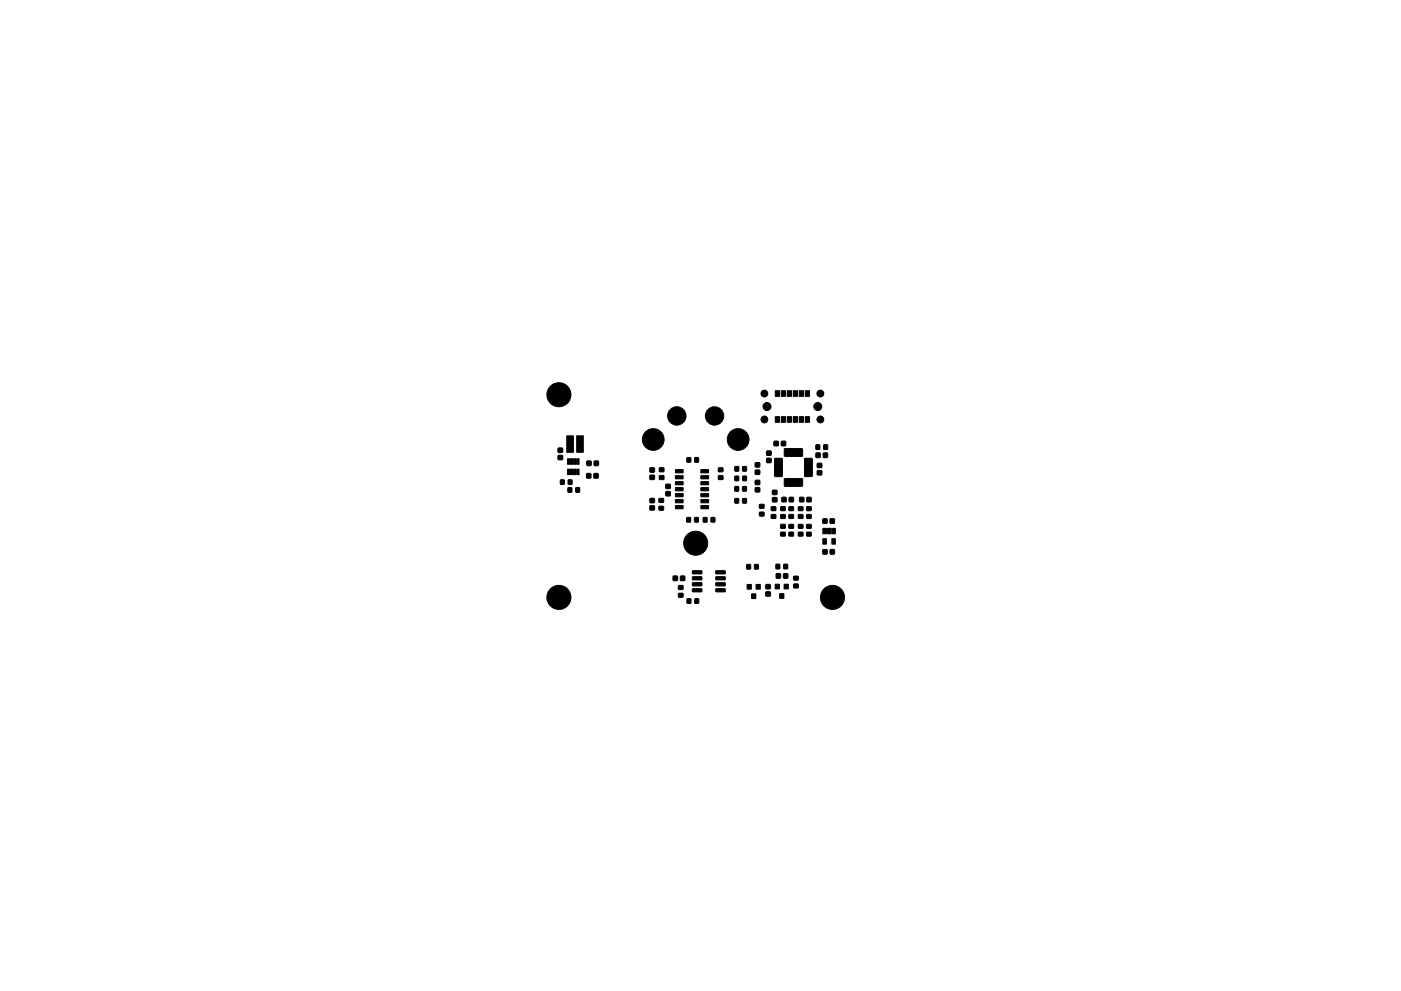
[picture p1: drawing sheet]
<svg xmlns="http://www.w3.org/2000/svg" width="297mm" height="210mm" viewBox="0 0 297 210" stroke-linecap="round" stroke-linejoin="round" font-family="sans-serif">
<g fill="#000" stroke="#000" stroke-width=".21">
<path d="M118.3 96.6h1v.9h-1zM118.3 95.1h1v.9h-1zM120.3 97.4h.5v1.1h-.5zM120.3 99.6h.5v1.1h-.5zM121 97.4h.5l-.1 1.1h-.4zM121 99.6h.5l-.1 1.1h-.4zM120.2 92.5h1.4l-.1 3.5-1.3-.1zM121.6 97.4h.5v1.1h-.5zM121.6 99.6h.5v1.1h-.5zM122.3 97.4h.5l-.1 1.1h-.4zM122.3 99.6h.5l-.1 1.1h-.4zM122.3 92.5h1.4l-.1 3.5-1.3-.1z"/>
<path d="M124.4 97.8h.9v1h-.9zM126 97.8h.9v1h-.9zM137.8 99.3h.9v.8h-.9zM139.8 99.3h.9l.1 .7-1 .1zM143.2 99.7l1.6-.1v.7h-1.6zM145.7 97.1h.7v.9h-.8zM147.3 97.1h.8v.9h-.8zM148.6 99.7l1.6-.1v.7h-1.6zM152.3 99.3h.9l.1 .7-.9 .1zM155.8 99h.8v.9h-.8zM157.5 99h.8l-.1 .9h-.7zM160.2 98.2h.9v.9h-.9z"/>
<path d="M160.2 99.8h.9v.8h-.9zM162.6 95.7h.9v.9h-.9zM162.6 97.3h.9v.8h-.9zM164.1 93.6h.9v.9h-.9zM164.4 88.4h.9v1.2h-.9zM164.4 82.9h.9v1.2h-.9zM164.3 99.8l1.5-.1v.3l-1.5 .1zM164.3 99.3l1.5-.1v.3l-1.5 .1zM164.3 98.8l1.5-.1v.3l-1.5 .1zM164.3 98.3l1.5-.1v.3l-1.5 .1zM164.3 97.8l1.5-.1v.3l-1.5 .1zM164.3 97.3l1.5-.1v.3l-1.5 .1z"/>
<path d="M164.2 99.5h1.7l-.2 .2 .2 .1h-1.7l.2-.1zM164.2 99h1.7l-.2 .2 .2 .1h-1.7l.2-.1zM164.2 98.5h1.7l-.2 .2 .2 .1h-1.7l.2-.1zM164.2 98h1.7l-.2 .2 .2 .1h-1.7l.2-.1zM164.2 97.5h1.7l-.2 .2 .2 .1h-1.7l.2-.1zM165.7 93.6h.8v.9h-.8zM165.7 88.4h.8v1.2h-.8zM165.7 82.9h.8v1.2h-.8zM166.3 95.2l.4 .1-.1 1.5-.3-.1zM166.6 95.2l.1 .1 .2-.1v1.6l-.2-.1-.1 .1zM166.8 95.2l.4 .1-.1 1.5-.3-.1zM167.1 95.2l.1 .1 .2-.1v1.6l-.2-.1-.1 .1z"/>
<path d="M167.3 95.2l.4 .1-.1 1.5-.3-.1zM167.6 95.2l.1 .1 .2-.1v1.6l-.2-.1-.1 .1zM166.9 88.4h.9v1.2h-.9zM166.9 82.9h.9v1.2h-.9zM167.8 95.2l.4 .1-.1 1.5-.3-.1zM168.1 95.2l.1 .1 .2-.1v1.6l-.2-.1-.1 .1zM168.3 95.2l.4 .1-.1 1.5-.3-.1zM168.6 95.2l.1 .1 .2-.1v1.6l-.2-.1-.1 .1zM168.2 88.4h.9v1.2h-.9zM168.2 82.9h.9v1.2h-.9zM168.8 95.2l.4 .1-.1 1.5-.3-.1zM169.1 95.2l.1 .1 .2-.1v1.6l-.2-.1-.1 .1z"/>
<path d="M169.3 95.2l.4 .1-.1 1.5-.3-.1zM169.6 95.2l.1 .1 .2-.1v1.6l-.2-.1-.1 .1zM169.8 95.2l.4 .1-.1 1.5-.3-.1zM169.5 82.9h.8v1.2h-.8zM169.5 88.4h.8v1.2h-.8zM170.7 82.9h.9v1.2h-.9zM170.7 88.4h.9v1.2h-.9zM170.6 97.3l1.5-.1 .1 .3-1.5 .1zM170.6 97.8l1.5-.1 .1 .3-1.5 .1zM170.6 98.3l1.5-.1 .1 .3-1.5 .1zM170.6 98.8l1.5-.1 .1 .3-1.5 .1zM170.6 99.3l1.5-.1 .1 .3-1.5 .1z"/>
<path d="M170.6 99.8l1.5-.1 .1 .3-1.5 .1zM170.6 99.5h1.6l-.1 .2 .1 .1h-1.6l.1-.1zM170.6 99h1.6l-.1 .2 .1 .1h-1.6l.1-.1zM170.6 98.5h1.6l-.1 .2 .1 .1h-1.6l.1-.1zM170.6 98h1.6l-.1 .2 .1 .1h-1.6l.1-.1zM170.6 97.5h1.6l-.1 .2 .1 .1h-1.6l.1-.1zM173 94.4h.8v.9h-.8zM173 96.1h.9v.9h-.9zM173.3 99.9h.9v.8h-.9zM173.3 98.3h.9v.9h-.9zM174.6 96.1h.8v.9h-.8zM174.7 94.4h.8l-.1 .9h-.7z"/>
<path d="M118.8 101.8l.8 .1v.9l-.8-.1zM120.4 103.5h.8v.9h-.8zM120.5 101.8l.8 .1-.1 .9-.7-.1zM122.1 103.5h.8l-.1 .9h-.7zM124.4 100.5h.9v.9h-.9zM125.9 100.5h.9v.9h-.9zM137.8 100.8h.9v.9h-.9zM137.8 107.3h.9v.9h-.9zM137.8 105.8h.9v.8h-.9zM139.7 107.4h.9l.1 .8h-.9zM139.7 105.8h.9l.1 .7-.9 .1zM139.8 100.9h.9l.1 .8h-1z"/>
<path d="M141.2 104.3h.9v.9h-.9zM141.2 102.8h.9v.8h-.9zM143.2 107.3h1.6v.6h-1.6zM143.2 106h1.6v.6l-1.6 .1zM143.2 104.7h1.6v.7h-1.6zM143.2 103.5h1.6v.6h-1.6zM143.2 102.2h1.6v.6l-1.6 .1zM143.2 100.9h1.6v.7h-1.6zM145.6 109.8h.8v1l-.8-.1zM147.3 109.8h.8l-.1 1-.7-.1zM149.1 109.8h.8v1l-.8-.1zM148.6 100.9h1.6v.7h-1.6z"/>
<path d="M148.6 102.2h1.6v.6l-1.6 .1zM148.6 103.5h1.6v.6h-1.6zM148.6 104.7h1.6v.7h-1.6zM148.6 106h1.6v.6l-1.6 .1zM148.6 107.3h1.6v.6h-1.6zM150.8 109.8h.8l-.1 1-.7-.1zM152.3 100.9h.9l.1 .8h-.9zM155.8 103.3h.8v.9h-.8zM155.8 105.8h.8v.9h-.8zM155.8 101l.8 .1v.9l-.8-.1zM157.5 103.3h.8l-.1 .9h-.7zM157.5 105.8h.8l-.1 .9h-.7z"/>
<path d="M157.5 101l.8 .1-.1 .9-.7-.1zM158.3 119.8h.8v.9h-.8zM160 119.8h.8l-.1 .9h-.7zM160.2 103.5h.9v.8h-.9zM160.2 101.9h.9v.9h-.9zM161 108.7h.9l.1 .7-.9 .1zM161 107h.9l.1 .8h-.9zM163.5 109.2h.9l.1 .7-.9 .1zM163.5 107.5h.9l.1 .8h-.9zM163.8 104h.9v.9h-.9zM163.8 105.6h.9v.9h-.9zM164.5 119.7l.8 .1v.9l-.8-.1z"/>
<path d="M164.3 100.8l1.5-.1v.3l-1.5 .1zM164.3 100.3l1.5-.1v.3l-1.5 .1zM164.2 100.5h1.7l-.2 .2 .2 .1h-1.7l.2-.1zM164.2 100h1.7l-.2 .2 .2 .1h-1.7l.2-.1zM165.5 109.2h.9l.1 .7-.9 .1zM165.5 107.5h.9l.1 .8h-.9zM165.5 112.9h.9l.1 .8h-.9zM165.5 111.3h.9l.1 .7-.9 .1zM165.8 105.5h.9v1h-.9zM166.3 101.6h.4l-.1 1.6-.3-.1zM166.6 101.6l.1 .1 .2-.1v1.6l-.2-.2-.1 .2zM166.2 119.7l.8 .1-.1 .9-.7-.1z"/>
<path d="M166.8 101.6h.4l-.1 1.6-.3-.1zM167.1 101.6l.1 .1 .2-.1v1.6l-.2-.2-.1 .2zM167.3 101.6h.4l-.1 1.6-.3-.1zM167.6 101.6l.1 .1 .2-.1v1.6l-.2-.2-.1 .2zM167.3 105.5h.9v1h-.9zM167.3 109.2h.9v.7l-.9 .1zM167.3 107.5h.9v.8h-.9zM167.3 111.3h.9v.7l-.9 .1zM167.3 112.9h.9v.8h-.9zM167.8 101.6h.4l-.1 1.6-.3-.1zM168.1 101.6l.1 .1 .2-.1v1.6l-.2-.2-.1 .2zM168.3 101.6h.4l-.1 1.6-.3-.1z"/>
<path d="M168.6 101.6l.1 .1 .2-.1v1.6l-.2-.2-.1 .2zM168.8 101.6h.4l-.1 1.6-.3-.1zM169.1 101.6l.1 .1 .2-.1v1.6l-.2-.2-.1 .2zM169.3 101.6h.4l-.1 1.6-.3-.1zM169.6 101.6l.1 .1 .2-.1v1.6l-.2-.2-.1 .2zM169.3 109.2h.9v.7l-.9 .1zM169.3 107.5h.9v.8h-.9zM169.3 112.9h.9v.8h-.9zM169.3 111.3h.9v.7l-.9 .1zM169.8 101.6h.4l-.1 1.6-.3-.1zM169.5 105.5h.9v1h-.9zM171.1 105.5h.9v1h-.9z"/>
<path d="M171 109.2h.9l.1 .7-.9 .1zM171 107.5h.9l.1 .8h-.9zM171 111.3h.9l.1 .7-.9 .1zM171 112.9h.9l.1 .8h-.9zM170.6 100.3l1.5-.1 .1 .3-1.5 .1zM170.6 100.8l1.5-.1 .1 .3-1.5 .1zM170.6 100.5h1.6l-.1 .2 .1 .1h-1.6l.1-.1zM170.6 100h1.6l-.1 .2 .1 .1h-1.6l.1-.1zM174.5 114.3h.7v1.1h-.7zM174.5 112.1h.7v1.1h-.7zM174.5 110.1h.8v.9h-.8zM174.5 116.6h.8v.9h-.8z"/>
<path d="M175.4 112.1h.8l-.1 1.1h-.7zM176 110.1h.9v.9h-.9zM176 116.6h.9v.9h-.9zM176.4 114.3h.7v1.1h-.7zM176.4 112.1h.7v1.1h-.7zM142.7 122.2h.9v.9h-.9zM143.9 124.3l.9-.1v.8h-.9zM143.9 125.9h.9v.8h-.9zM144.3 122.2h.9v.9h-.9zM145.7 127.1h.8l-.1 .9h-.7zM147.3 127.1h.8v.9h-.8zM146.8 124.9h1.9l.1 .6-.1 .1h-1.8z"/>
<path d="M146.8 123.7l1.9-.1 .1 .6-.1 .1h-1.8zM146.8 122.4h1.9l.1 .5-.1 .1h-1.8zM146.8 121.1h1.9l.1 .6-.1 .1h-1.8zM151.8 121.1h1.9l.1 .6-.2 .1h-1.7zM151.8 122.4h1.9l.1 .5-.2 .1h-1.7zM151.8 123.7l1.9-.1 .1 .6-.2 .1h-1.7zM151.8 124.9h1.9l.1 .6-.2 .1h-1.7zM158.4 124h.9v1h-.9zM159.4 126h.8v1h-.8zM160.3 124h.9v1h-.9zM162.4 125.6h.9v.9h-.9zM162.4 124h.9v.9h-.9z"/>
<path d="M164.4 124h.8v.9h-.8zM164.6 121.7h.9v1h-.9zM165.3 126h.9v.9h-.9zM166.1 121.7h.9v1h-.9zM166.3 124h.8v.9h-.8zM168.3 123.9h.9v.8h-.9zM168.3 122.3h.9v.7l-.9 .1z"/>
<circle cx="118.5" cy="83.7" r="2.55"/>
<circle cx="138.5" cy="93.2" r="2.3"/>
<circle cx="143.5" cy="88.2" r="1.95"/>
<circle cx="151.5" cy="88.2" r="1.95"/>
<circle cx="156.5" cy="93.2" r="2.3"/>
<circle cx="162.1" cy="89" r=".73"/>
<circle cx="162.1" cy="83.5" r=".73"/>
<circle cx="162.6" cy="86.2" r=".85"/>
<circle cx="173.4" cy="86.2" r=".85"/>
<circle cx="173.9" cy="89" r=".73"/>
<circle cx="173.9" cy="83.5" r=".73"/>
<circle cx="147.5" cy="115.2" r="2.55"/>
<circle cx="118.5" cy="126.7" r="2.55"/>
<circle cx="176.5" cy="126.7" r="2.55"/>
</g>
</svg>
